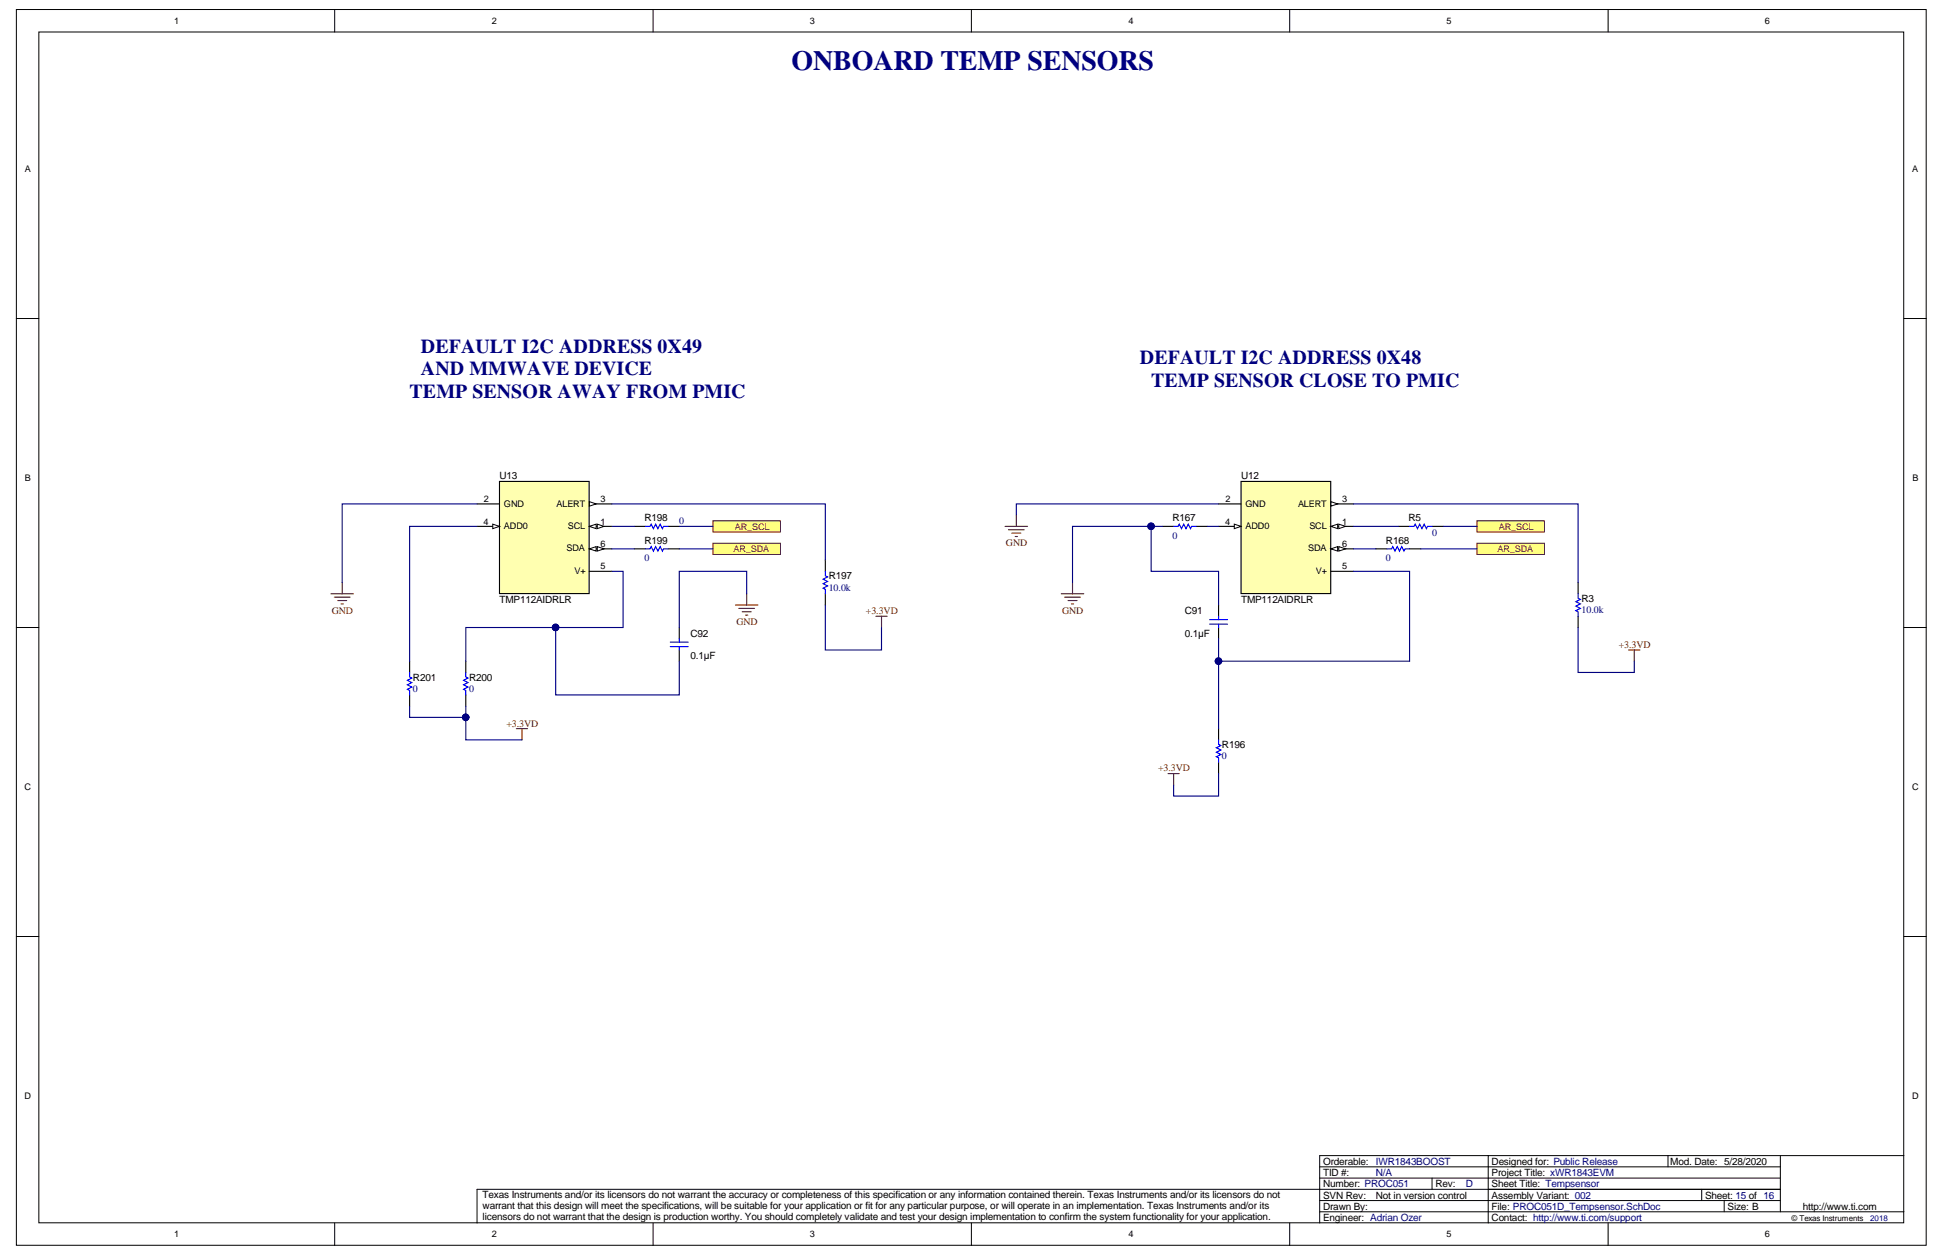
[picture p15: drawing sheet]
<svg xmlns="http://www.w3.org/2000/svg" width="432mm" height="279mm" viewBox="0 0 432 279" stroke-linecap="round" stroke-linejoin="round" font-family="sans-serif">
<defs><g id="words">
<text font-size="6.2" fill="#000080" x="175.8" y="15.6">ONBOARD TEMP SENSORS</text>
<g font-size="4.4" fill="#000080">
<text x="93.5" y="83.4">AND MMWAVE DEVICE</text>
<text x="93.5" y="78.4">DEFAULT I2C ADDRESS 0X49</text>
<text x="253.2" y="80.9">DEFAULT I2C ADDRESS 0X48</text>
<text x="91" y="88.4">TEMP SENSOR AWAY FROM PMIC</text>
<text x="255.7" y="85.9">TEMP SENSOR CLOSE TO PMIC</text>
</g>
<g font-size="2.2">
<text x="110.9" y="106.5">U13</text>
<text x="275.7" y="106.5">U12</text>
<text x="143.1" y="115.8">R198</text>
<text x="260.4" y="115.8">R167</text>
<text x="312.8" y="115.8">R5</text>
<text x="143.1" y="120.8">R199</text>
<text x="307.9" y="120.8">R168</text>
<text x="184.1" y="128.7">R197</text>
<text x="110.9" y="134">TMP112AIDRLR</text>
<text x="263.2" y="136.5">C91</text>
<text x="275.7" y="134">TMP112AIDRLR</text>
<text x="351.3" y="133.7">R3</text>
<text x="153.4" y="141.5">C92</text>
<text x="263.2" y="141.5">0.1µF</text>
<text x="153.4" y="146.5">0.1µF</text>
<text x="91.7" y="151.2">R201</text>
<text x="104.2" y="151.2">R200</text>
<text x="271.4" y="166.2">R196</text>
<text x="293.9" y="263.8">Number: PROC051</text>
<text x="293.9" y="261.3">TID #:</text>
<text x="293.9" y="258.8">Orderable:</text>
<text x="318.8" y="263.8">Rev:</text>
<text x="331.3" y="263.8">Sheet Title: Tempsensor</text>
<text x="331.3" y="261.3">Project Title: xWR1843EVM</text>
<text x="331.3" y="258.8">Designed for: Public Release</text>
<text x="371" y="258.8">Mod. Date: 5/28/2020</text>
<text x="107.2" y="266.2">Texas Instruments and/or its licensors do not warrant the accuracy or completeness of this specification or any information contained therein. Texas Instruments and/or its licensors do not</text>
<text x="107.2" y="268.7">warrant that this design will meet the specifications, will be suitable for your application or fit for any particular purpose, or will operate in an implementation. Texas Instruments and/or its</text>
<text x="293.9" y="268.8">Drawn By:</text>
<text x="293.9" y="266.3">SVN Rev:</text>
<text x="305.6" y="266.3">Not in version control</text>
<text x="331.3" y="268.8">File: PROC051D_Tempsensor.SchDoc</text>
<text x="331.3" y="266.3">Assembly Variant: 002</text>
<text x="378.7" y="266.3">Sheet: 15 of 16</text>
<text x="383.7" y="268.8">Size: B</text>
<text x="400.4" y="268.8">http://www.ti.com</text>
<text x="107.2" y="271.1">licensors do not warrant that the design is production worthy. You should completely validate and test your design implementation to confirm the system functionality for your application.</text>
<text x="293.9" y="271.3">Engineer: Adrian Ozer</text>
<text x="331.3" y="271.3">Contact: http://www.ti.com/support</text>
</g>
<g font-size="2.2" fill="#000080">
<text x="150.9" y="116.5">0</text>
<text x="260.4" y="119.7">0</text>
<text x="318.1" y="119">0</text>
<text x="143.1" y="124.7">0</text>
<text x="307.9" y="124.7">0</text>
<text x="184.1" y="131.2">10.0k</text>
<text x="351.3" y="136.2">10.0k</text>
<text x="91.7" y="153.7">0</text>
<text x="104.2" y="153.7">0</text>
<text x="271.4" y="168.7">0</text>
<text x="305.6" y="261.3">N/A</text>
<text x="305.6" y="258.8">IWR1843BOOST</text>
<text x="325.6" y="263.8">D</text>
</g>
<g font-size="2.2" fill="#800000">
<text x="223.5" y="121.4">GND</text>
<text x="73.7" y="136.4">GND</text>
<text x="192.3" y="136.5">+3.3VD</text>
<text x="235.9" y="136.4">GND</text>
<text x="163.6" y="138.9">GND</text>
<text x="359.5" y="143.9">+3.3VD</text>
<text x="112.5" y="161.4">+3.3VD</text>
<text x="257.2" y="171.4">+3.3VD</text>
</g>
<g font-size="2">
<text x="38.7" y="5.3">1</text>
<text x="109.2" y="5.3">2</text>
<text x="179.9" y="5.3">3</text>
<text x="250.6" y="5.3">4</text>
<text x="321.3" y="5.3">5</text>
<text x="392" y="5.3">6</text>
<text x="5.5" y="38.3">A</text>
<text x="424.7" y="38.3">A</text>
<text x="5.5" y="106.9">B</text>
<text x="424.8" y="106.9">B</text>
<text x="107.5" y="111.5">2</text>
<text x="111.9" y="112.5">GND</text>
<text x="123.6" y="112.5">ALERT</text>
<text x="133.4" y="111.5">3</text>
<text x="272.2" y="111.5">2</text>
<text x="276.7" y="112.5">GND</text>
<text x="288.3" y="112.5">ALERT</text>
<text x="298.1" y="111.5">3</text>
<text x="107.4" y="116.5">4</text>
<text x="111.9" y="117.5">ADD0</text>
<text x="126.1" y="117.5">SCL</text>
<text x="133.4" y="116.5">1</text>
<text x="272.1" y="116.5">4</text>
<text x="276.7" y="117.5">ADD0</text>
<text x="290.8" y="117.5">SCL</text>
<text x="298.1" y="116.5">1</text>
<text x="125.8" y="122.5">SDA</text>
<text x="133.4" y="121.5">6</text>
<text x="290.6" y="122.5">SDA</text>
<text x="298.1" y="121.5">6</text>
<text x="127.6" y="127.5">V+</text>
<text x="133.4" y="126.5">5</text>
<text x="292.3" y="127.5">V+</text>
<text x="298.1" y="126.5">5</text>
<text x="5.5" y="175.6">C</text>
<text x="424.7" y="175.6">C</text>
<text x="5.5" y="244.2">D</text>
<text x="424.7" y="244.2">D</text>
<text x="38.7" y="274.9">1</text>
<text x="109.2" y="274.9">2</text>
<text x="179.9" y="274.9">3</text>
<text x="250.6" y="274.9">4</text>
<text x="321.3" y="274.9">5</text>
<text x="392" y="274.9">6</text>
</g>
<g font-size="2" fill="#800000">
<text x="163.2" y="117.7">AR_SCL</text>
<text x="332.9" y="117.7">AR_SCL</text>
<text x="162.9" y="122.6">AR_SDA</text>
<text x="332.6" y="122.6">AR_SDA</text>
</g>
<text font-size="1.8" x="397.9" y="271.3">© Texas Instruments</text>
<text font-size="1.8" fill="#000080" x="415.4" y="271.3">2018</text>
</g></defs>
<g fill="#fff" stroke="#000" stroke-width=".22">
<path d="M3.6 2.1h424.2v274.6h-424.2z"/>
<path d="M8.6 7.1h414.3v264.6h-414.3z"/>
</g>
<g fill="none" stroke="#000" stroke-width=".22">
<path d="M74.3 2.1v5M145.1 2.1v5M215.8 2.1v5M286.5 2.1v5M357.2 2.1v5M3.6 70.8h5M422.9 70.8h5M3.6 139.4h5M422.9 139.4h5M3.6 208.1h5M422.9 208.1h5M293.1 259.2h102.4"/>
<path d="M330.6 256.7h-37.5v15M370.5 256.7v2.5M395.5 256.7v12.5M422.9 256.7h-92.3v15M74.3 271.7v5M145.1 271.7v5M215.8 271.7v5M286.5 271.7v5M293.1 269.2h129.8M293.1 266.7h102.4M293.1 261.7h102.4M318.1 261.7v2.5"/>
<path d="M357.2 271.7v5M378 264.2v2.5M383 266.7v2.5M395.5 264.2h-289.5v7.5"/>
</g>
<path d="M235.7 131.9h5M236.5 132.7h3.5M237.2 133.4h2M238 134.2h.5M238.2 129.4v2.5M259.4 171.9h2.5M260.7 171.9v2.5" fill="none" stroke="#800000" stroke-width=".25"/>
<path d="M328.1 120.7h14.9v2.5h-14.9z" fill-rule="evenodd" fill="#ffff80" stroke="#800000" stroke-width=".22"/>
<path d="M361.8 144.4h2.5M363 144.4v2.5" fill="none" stroke="#800000" stroke-width=".25"/>
<path d="M328.1 115.7h14.9v2.5h-14.9z" fill-rule="evenodd" fill="#ffff80" stroke="#800000" stroke-width=".22"/>
<path d="M223.3 116.9h4.9M224 117.7h3.5M224.7 118.4h2M225.5 119.2h.5M225.7 114.5v2.4" fill="none" stroke="#800000" stroke-width=".25"/>
<g fill="#ffff80" stroke="#800000" stroke-width=".22">
<path d="M158.4 120.7h14.9v2.5h-14.9z" fill-rule="evenodd"/>
<path d="M158.4 115.7h14.9v2.5h-14.9z" fill-rule="evenodd"/>
</g>
<path d="M194.6 136.9h2.4M195.8 136.9v2.5M114.7 161.9h2.5M115.9 161.9v2.5" fill="none" stroke="#800000" stroke-width=".25"/>
<path d="M275.7 107h19.9v24.9h-19.9z" fill="#ffffb0" stroke="#000" stroke-width=".25"/>
<path d="M295.6 116.9h5" fill="none" stroke="#000" stroke-width=".25"/>
<path d="M295.6 116.9l1.5-.5v1z" fill="#fff"/>
<path d="M295.6 116.9l1.5-.5v1z" fill="none" stroke="#000" stroke-width=".22"/>
<path d="M297.4 116.4l1.5 .5-1.5 .5z" fill="#fff"/>
<path d="M297.4 116.4l1.5 .5-1.5 .5z" fill="none" stroke="#000" stroke-width=".22"/>
<path d="M270.7 112h5M295.6 112h5" fill="none" stroke="#000" stroke-width=".25"/>
<path d="M295.6 111.5l1.5 .5-1.5 .5z" fill="#fff"/>
<path d="M295.6 111.5l1.5 .5-1.5 .5z" fill="none" stroke="#000" stroke-width=".22"/>
<path d="M270.7 116.9h5" fill="none" stroke="#000" stroke-width=".25"/>
<path d="M274.2 116.4l1.5 .5-1.5 .5z" fill="#fff"/>
<path d="M274.2 116.4l1.5 .5-1.5 .5z" fill="none" stroke="#000" stroke-width=".22"/>
<path d="M295.6 126.9h5M295.6 121.9h5" fill="none" stroke="#000" stroke-width=".25"/>
<path d="M295.6 121.9l1.5-.5v1z" fill="#fff"/>
<path d="M295.6 121.9l1.5-.5v1z" fill="none" stroke="#000" stroke-width=".22"/>
<path d="M297.4 121.4l1.5 .5-1.5 .5z" fill="#fff"/>
<path d="M297.4 121.4l1.5 .5-1.5 .5z" fill="none" stroke="#000" stroke-width=".22"/>
<path d="M110.9 107h20v24.9h-20z" fill="#ffffb0" stroke="#000" stroke-width=".25"/>
<path d="M130.9 116.9h5" fill="none" stroke="#000" stroke-width=".25"/>
<path d="M130.9 116.9l1.5-.5v1z" fill="#fff"/>
<path d="M130.9 116.9l1.5-.5v1z" fill="none" stroke="#000" stroke-width=".22"/>
<path d="M132.7 116.4l1.5 .5-1.5 .5z" fill="#fff"/>
<path d="M132.7 116.4l1.5 .5-1.5 .5z" fill="none" stroke="#000" stroke-width=".22"/>
<path d="M106 112h4.9M130.9 112h5" fill="none" stroke="#000" stroke-width=".25"/>
<path d="M130.9 111.5l1.5 .5-1.5 .5z" fill="#fff"/>
<path d="M130.9 111.5l1.5 .5-1.5 .5z" fill="none" stroke="#000" stroke-width=".22"/>
<path d="M106 116.9h4.9" fill="none" stroke="#000" stroke-width=".25"/>
<path d="M109.5 116.4l1.4 .5-1.4 .5z" fill="#fff"/>
<path d="M109.5 116.4l1.4 .5-1.4 .5z" fill="none" stroke="#000" stroke-width=".22"/>
<path d="M130.9 126.9h5M130.9 121.9h5" fill="none" stroke="#000" stroke-width=".25"/>
<path d="M130.9 121.9l1.5-.5v1z" fill="#fff"/>
<path d="M130.9 121.9l1.5-.5v1z" fill="none" stroke="#000" stroke-width=".22"/>
<path d="M132.7 121.4l1.5 .5-1.5 .5z" fill="#fff"/>
<path d="M132.7 121.4l1.5 .5-1.5 .5z" fill="none" stroke="#000" stroke-width=".22"/>
<g fill="none" stroke="#000" stroke-width=".25">
<path d="M140.9 116.9h2.5M148.4 116.9h2.5M258.2 116.9h2.5M265.7 116.9h2.5M310.6 116.9h2.5M318.1 116.9h2.5M140.9 121.9h2.5M148.4 121.9h2.5M150.9 139.4v2.5M183.3 124.4v2.5M183.3 131.9v2.5M270.7 134.4v2.5"/>
<path d="M270.7 139.4v2.5M305.6 121.9h2.5M313.1 121.9h2.5M350.5 129.4v2.5M350.5 136.9v2.5M91 146.9v2.5M91 154.4v2.5M103.5 146.9v2.5M103.5 154.4v2.5M150.9 144.4v2.5M270.7 161.9v2.5M270.7 169.4v2.5"/>
</g>
<g fill="none" stroke="#00f" stroke-width=".25">
<path d="M143.4 116.9h1l.2-.5 .5 1 .5-1 .5 1 .5-1 .5 1 .3-.5h1M260.7 116.9h1l.2-.5 .5 1 .5-1 .5 1 .5-1 .5 1 .3-.5h1M313.1 116.9h1l.2-.5 .5 1 .5-1 .5 1 .5-1 .5 1 .3-.5h1M143.4 121.9h1l.2-.5 .5 1 .5-1 .5 1 .5-1 .5 1 .3-.5h1M183.3 126.9v1l.5 .3-1 .5 1 .5-1 .5 1 .5-1 .5 .5 .2v1M268.7 137.7h4M268.7 138.7h4M270.7 136.9v.8M270.7 138.7v.7M308.1 121.9h1l.3-.5 .5 1 .4-1 .5 1 .5-1 .5 1 .3-.5h1M350.5 131.9v1l.5 .3-1 .5 1 .5-1 .5 1 .5-1 .5 .5 .2v1M91 149.4v1l.5 .2-1 .5 1 .5-1 .5 1 .5-1 .5 .5 .3v1"/>
<path d="M103.5 149.4v1l.5 .2-1 .5 1 .5-1 .5 1 .5-1 .5 .5 .3v1M148.9 142.7h4M148.9 143.7h4M150.9 141.9v.8M150.9 143.7v.7M270.7 164.4v1l.5 .2-1 .5 1 .5-1 .5 1 .5-1 .5 .5 .3v1"/>
</g>
<path d="M73.5 131.9h5M74.3 132.7h3.5M75 133.4h2M75.8 134.2h.5M76 129.4v2.5M163.4 134.4h4.9M164.1 135.2h3.5M164.9 135.9h2M165.6 136.7h.5M165.9 131.9v2.5" fill="none" stroke="#800000" stroke-width=".25"/>
<g fill="none" stroke="#000080" stroke-width=".25">
<path d="M106 116.9h-15v30M106 112h-30v17.4M135.9 112h47.4v12.4M135.9 116.9h5M150.9 116.9h7.5M255.7 116.9h-17.5v12.5M258.2 116.9h-2.5v10h15v7.5M268.2 116.9h2.5M270.7 112h-45v2.5M300.6 112h49.9v17.4M300.6 116.9h10M320.6 116.9h7.5"/>
<path d="M123.4 139.4v15h27.5v-7.5M135.9 126.9h2.5v12.5h-34.9v7.5M135.9 121.9h5M150.9 121.9h7.5M165.9 131.9v-5h-15v12.5M183.3 134.4v10h12.5v-5M300.6 126.9h12.5v20h-42.4v15M300.6 121.9h5M315.6 121.9h12.5M350.5 139.4v10h12.5v-2.5M91 156.9v2.5h12.5M103.5 156.9v7.5h12.4"/>
<path d="M270.7 141.9v5M270.7 171.9v5h-10v-2.5"/>
</g>
<g fill="#000080" stroke="#000080" stroke-width=".22">
<circle cx="270.6" cy="146.9" r=".72"/>
<circle cx="103.4" cy="159.4" r=".72"/>
<circle cx="123.4" cy="139.4" r=".72"/>
<circle cx="255.7" cy="116.9" r=".72"/>
</g>
<use href="#words"/>
</svg>
